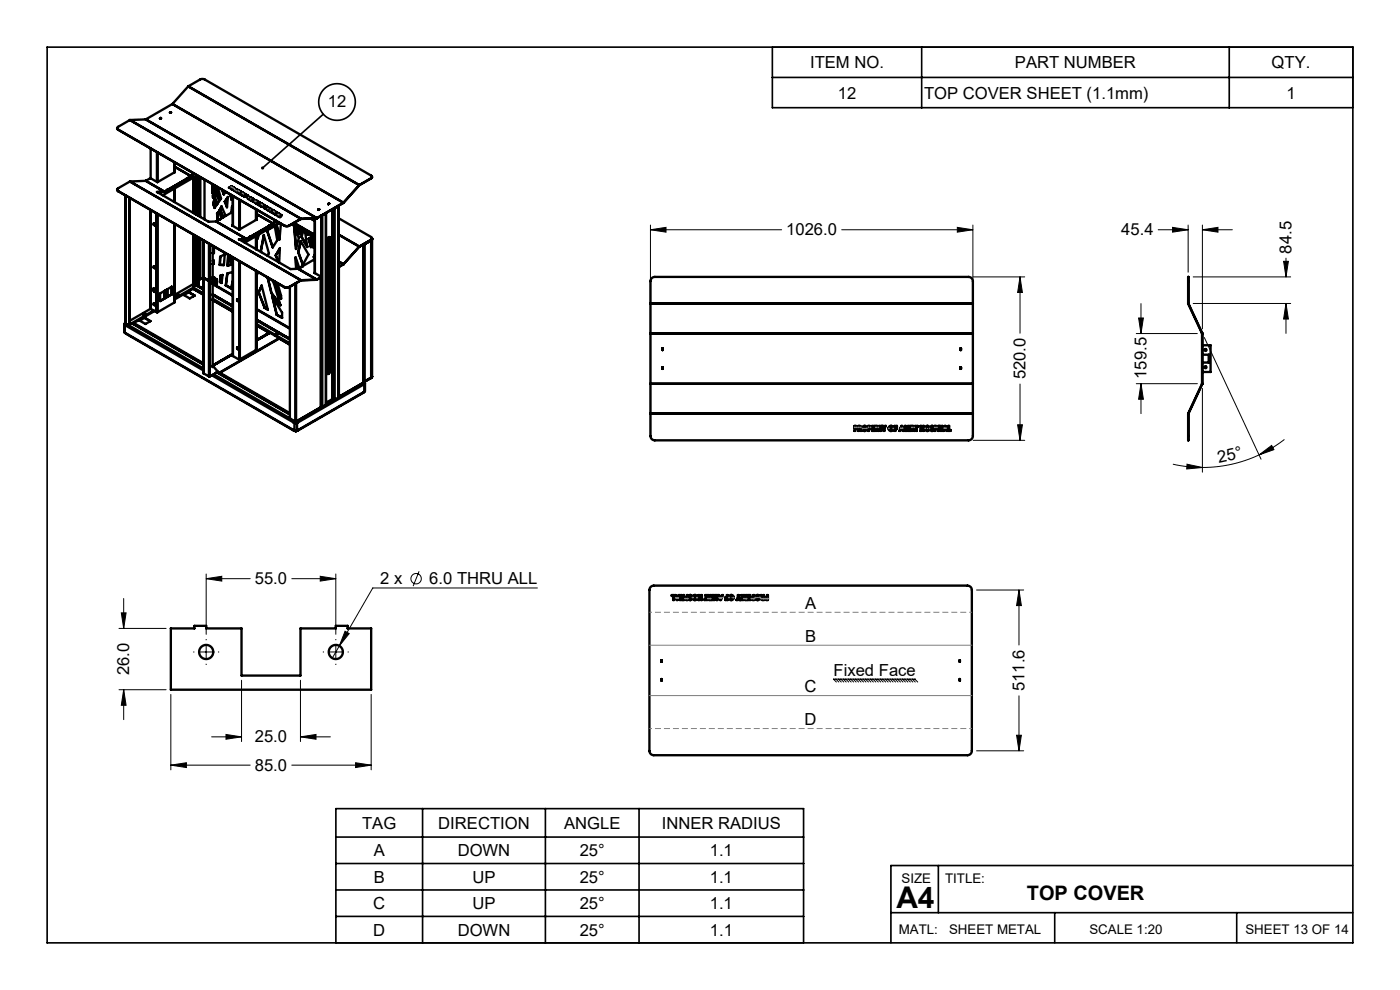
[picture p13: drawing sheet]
<svg xmlns="http://www.w3.org/2000/svg" width="297mm" height="210mm" viewBox="0 0 297 210" stroke-linecap="round" stroke-linejoin="round" font-family="sans-serif">
<defs><g id="words">
<text font-size="6.3" x="190.2" y="192.5">A4</text>
<text font-size="4.2" x="217.8" y="190.9">TOP COVER</text>
<g font-size="3.5">
<text x="171.9" y="14.5">ITEM NO.</text>
<text x="215.3" y="14.5">PART NUMBER</text>
<text x="269.8" y="14.5">QTY.</text>
<text x="69.5" y="22.8">12</text>
<text x="177.7" y="20.9">12</text>
<text x="196" y="20.9">TOP COVER SHEET (1.1mm)</text>
<text x="272.9" y="20.9">1</text>
<text x="166.8" y="49.9">1026.0</text>
<text x="237.9" y="49.9">45.4</text>
<text x="274" y="53.8" transform="rotate(-90 274 53.8)">84.5</text>
<text x="217.6" y="80.5" transform="rotate(-90 217.6 80.5)">520.0</text>
<text x="243.2" y="80.3" transform="rotate(-90 243.2 80.3)">159.5</text>
<text x="258.5" y="98.3" transform="rotate(-13 258.5 98.3)">25°</text>
<text x="54.1" y="123.9">55.0</text>
<text x="80.7" y="123.9">2 x</text>
<text x="91.1" y="123.9">6.0 THRU ALL</text>
<text x="170.8" y="129.1">A</text>
<text x="170.8" y="136.1">B</text>
<text x="27.4" y="143.2" transform="rotate(-90 27.4 143.2)">26.0</text>
<text x="176.8" y="143.4">Fixed Face</text>
<text x="170.7" y="146.8">C</text>
<text x="217.4" y="146.6" transform="rotate(-90 217.4 146.6)">511.6</text>
<text x="170.7" y="153.7">D</text>
<text x="54.1" y="157.5">25.0</text>
<text x="54.1" y="163.5">85.0</text>
<text x="76.8" y="175.9">TAG</text>
<text x="93" y="175.9">DIRECTION</text>
<text x="119.7" y="175.9">ANGLE</text>
<text x="140.4" y="175.9">INNER RADIUS</text>
<text x="79.3" y="181.7">A</text>
<text x="97.1" y="181.7">DOWN</text>
<text x="123" y="181.7">25°</text>
<text x="150.6" y="181.7">1.1</text>
<text x="79.3" y="187.3">B</text>
<text x="100.2" y="187.3">UP</text>
<text x="123" y="187.3">25°</text>
<text x="150.6" y="187.3">1.1</text>
<text x="79.2" y="192.9">C</text>
<text x="100.2" y="192.9">UP</text>
<text x="123" y="192.9">25°</text>
<text x="150.6" y="192.9">1.1</text>
<text x="79.2" y="198.5">D</text>
<text x="97.1" y="198.5">DOWN</text>
<text x="123" y="198.5">25°</text>
<text x="150.6" y="198.5">1.1</text>
</g>
<g font-size="2.8">
<text x="191.3" y="187.3">SIZE</text>
<text x="200.5" y="187.3">TITLE:</text>
<text x="190.7" y="198">MATL:</text>
<text x="201.3" y="198">SHEET METAL</text>
<text x="231.1" y="198">SCALE 1:20</text>
<text x="264.2" y="198">SHEET 13 OF 14</text>
</g>
</g></defs>
<path d="M0 0h297v210h-297z" fill="none" stroke="#fff" stroke-width=".21"/>
<g fill="none" stroke="#000" stroke-width=".5">
<path d="M39.9 18.3l2.6-1.5 .9 .1 35.3 20.3a.3 .3 0 0 1 .2 .3 .3 .3 0 0 1-.2 .3M39.9 18.3l36.3 20.9M39.9 18.3l-3.3 3.8M24.8 27.2l.3 .3M25.1 27.5h.1M25.1 27.5l35.2 20.3M25.1 27.5l35.2 20.4M27.5 38.5l-2.4 1.4a.3 .3 0 0 0-.3 .3 .3 .3 0 0 0 .3 .3M27.5 25.5l-2.4 1.4a.3 .3 0 0 0-.3 .3 .3 .3 0 0 0 .3 .3M27.5 38.5l36.3 20.9M27.5 25.5l36.3 20.9M27.6 38.5h-.1"/>
<path d="M27.6 25.5h-.1M27.6 38.5l36.3 20.9M27.6 25.5l36.3 20.9M30.9 38.4l-3.3 .1M30.9 25.3l36.3 21M30.9 25.3l-3.3 .2M30.9 38.4h.1M30.9 25.3h.1M30.9 38.4l4 2.2M32 31.5v6.3M33.3 32.3v6.3M33.4 32.4v6.2"/>
<path d="M33.9 25.1l.1 .1M33.9 25.1h.1M34 25.2h.1M34.1 25l.1 .1M34.1 25l-.2 .1M34.1 25h.1M34.2 25.1l-.2 .1M34.2 25.1h.1M36.1 23.9h.1M36.2 23.8h.1M36.3 23.8l-.2 .1M36.3 23.8h.1"/>
<path d="M36.6 22.1h.1M36.6 22.1l36.3 20.9M36.6 22.1l-5.7 3.2M37 34.4v2.2M37 36.5l-3.6 2.1-1.5-.8-1 .6M37 36.5h.1M37 35.3l3.5 2.1M37.1 34.5l-.1 .1M39.6 37.9h.1M39.7 37.9l-4.1 2.3M39.7 37.9h.1M39.7 37.9l-3.9 2.3"/>
<path d="M39.8 37.8h.1M39.8 37.8l-.2 .1M40.5 37.4l-.8 .5M40.5 37.4h.1M40.5 37.4l-.7 .4M40.6 37.4h-.1M41 37.7v7.5M41.1 37.6v7.6M41.1 36.8l-.6 .6M41.5 37.4v8.1M41.6 37.4v8.1M41.8 37.2l-7.3 4.2"/>
<path d="M42.1 37.3v8.5M42.1 37.4v8.4M42.5 37.6v8.4M43.4 38.1v8.4M45 39.3l.6 1.3-.3 .9-.3-.6zM45.1 39.4v1.4M45.7 39.4l.1 .5 .1-.3M45.7 39.5l.1 .3M46.1 39.7l-.2 .9M46.2 39.7l-.2 .8M46.2 39.7l.7 2.4-.2 .2-.8-1.7M48.9 39.6l.1 .1"/>
<path d="M48.9 39.6l-.3 .2M49 39.6h.1M49 39.7h.1M49 39.7h.2M49 39.7l.2 .1M49.1 39.6l.1 .1M49.1 39.5l.1 .1M49.1 39.5l-.5 .3M49.1 39.6l-.1 .1M49.1 39.5h.1M49.1 39.5l-.1 .1M49.2 39.7l.1 .1h-.7"/>
<path d="M49.2 39.8h.1M49.2 39.7v.1M49.2 39.7h.1M49.2 39.6l.2 .1h-.2M49.2 39.6l.2 .1M49.2 39.6h.1M49.4 39.9l-.4 .2 .4-.1-.1 .2 .1 .1 .1-.2h.2M49.4 39.9v.4M49.4 39.9l.1 .1M49.5 40h.1M49.6 39.9l.1 .1M49.6 39.8h-.2l.1 .1"/>
<path d="M49.6 39.8h.1M49.6 39.9l-.2 .3M49.6 39.8l.1 .1M49.6 39.8l-.1 .1M49.6 40h.1M49.7 40h.1M49.7 39.8l.1 .2M49.7 39.9l.1 .1M49.7 39.8v.1M76.2 39.3l-3.3 3.7M76.2 39.3h.1M76.2 39.2v.1"/>
<path d="M78.7 37.8l-2.5 1.5M78.9 37.5l-.2 .3M24.8 40.3l.3 .3M24.8 40.2v.1M25.1 40.5l35.2 20.4M25.1 40.5v.1M25.1 40.6l35.2 20.3M26.6 41.4v27.2M26.6 41.5v27.2M27.4 41.9v27.2l.1-27.1M31.9 44.5v21M32 44.6v20.9"/>
<path d="M32.6 47.4l.2 .1v.3l-.2-.1zM32.6 56.5l.2 .1v.3l-.2-.1zM32.7 47.7h-.1M32.7 47.4v.3M32.7 56.5l-.1 .3M32.7 47.7l.1 .1M33.2 45.2v16.3M33.2 45.3v16.2M33.3 45.3v20.9M33.4 45.4v20.8M34.9 40.7h.1M34.9 40.7l-1.5 .1"/>
<path d="M34.9 40.6h.1M34.9 40.6l-1.6 .1 10.9 6.3h1.6M34.9 40.6v.1M35.5 40.2h.1M35.6 40.2l-.7 .4M35.6 40.3h.1M35.6 40.3l-.7 .4M35.6 40.2v.1M35.7 40.1l-.2 .1M35.7 40.1l.1 .1M35.7 40.1h.1M35.8 40.2h.1"/>
<path d="M37 40v2.8M37 47.4v16.8M37 47.5v16.7M37 40v2.9M41 49.8v11.2M41.1 49.8v10.5M41.5 50.1v10.4l.1-10.4M42.1 50.4v10.2v-10.2M42.5 59.2l-.4 .2M42.5 50.6v8.6M43.1 59.1l-.6 .1M43.1 51l.1 28.2"/>
<path d="M43.4 59l.2 .1M43.4 59.1l.2 .1M43.4 59v.1M43.4 59.1h.1M43.4 59h.1M43.6 59.1h.1M43.6 59.1v.1M43.6 59.2h.1M43.9 59.3l.2 .2zM43.9 59.3h.1M44.3 51.7v28.2M44.5 51.8v28.1"/>
<path d="M45.1 40.8l-.1 .1M45.1 40.8l.2 .6M45.1 59.2h.2M45.1 58.8l.9 .5M45.1 52.1v25.8l.2-.1M45.1 55.3l.2-.1 .1 .7-.3 .1M45.1 59.7l.8 .4M45.1 59.6l.9 .5M45.2 41.5v.4zM45.2 41.6v.2M45.3 43.3h-.1M45.3 43.3l.3 .8"/>
<path d="M45.3 59.2l.3 .1M45.3 59.2h.1M45.3 59.2l.3 .2M45.3 58.9l.2 .1M45.4 52.3v1.4h-.3M45.5 42.3l.5 1.2-.5 .6-.3-.8zM45.5 42.3l-.2 1M45.6 42h-.1M45.6 42l.5 1.2M45.6 59.3l.2 .1M45.6 59.4h.2M45.6 59.3v.1"/>
<path d="M45.8 41l.7 1.7-.4 .6-.6-1.3zM45.8 41l-.2 1M45.8 47l6.5 3.7M45.9 59.3h.1M45.9 59.3l-.1 .1M46 40.5l-.1 .1M46 40.5l.8 1.8M46 59.3v.8M46 59.3h.1M46 45.3l.5-.5 .5 1.5M46 45.3l.2 1.5M46.1 45.2l-.1 .1"/>
<path d="M46.1 45.2l.1 1.6M46.5 44.8l-.4 .4M46.5 46.6h.1M46.6 56.2h.9M46.7 56.2h-.1M46.7 56.2h.8M46.7 59.8l.3 .2M46.7 54.5l1-.6-.2 2.3M46.7 54.5l-.1 1.7M46.7 46.5l-.9 .5M46.7 46.5h.1M46.7 54.4v1.8"/>
<path d="M46.8 58.5l.4-.2-.2 1.7-.3-.2zM46.8 46.5h.1M46.8 46.5l-.2 .1M47.1 40.3l.4 .9 .4-.5M47.2 40.3l.3 .9M47.7 42.8l.5 1.1M47.9 45.8l-.9-2-.4 .7 .7 1.6M48.2 58l-.3 2.5M48.4 41.8l-.3 2.2-.4-1.2zM48.4 54.2l.6 2-.7 .1zM48.4 54.3l-.1 2M48.7 54.2l.5 1.4 .2-.6"/>
<path d="M48.8 54.3l.4 1.2M48.9 41.5l.2 .9 .3-.3M48.9 41.5l.2 .8M48.9 41.3v.2M49.2 43.9l-.1 1.2M49.2 43.9h.1l.1 1-2.8 1.7M49.2 43.9v1.2M49.4 40.1l-.1 .1M49.4 54.6v20.9M49.4 41.6v6.3M49.4 57.7l-1.2 .3-.3 2.5M49.4 59.6l-.4 1.6"/>
<path d="M49.4 47.8l-.1 .1 1.5 .8M49.5 40l-.1-.1-.4 .2M49.6 40l.1 .1M49.7 40.2v.1M49.7 40.2h-.1a.39 .39 0 0 0 .3 .4 .39 .39 0 0 0 .4-.1l-.1-.1M49.7 40.2h.5v.2M49.7 40.2l-.1 .2M49.7 40.2h.1M49.7 40.2h.6M49.7 40.3v.1M49.7 40.3l.1 .1M49.7 40.4l.1 .1"/>
<path d="M49.7 40.4h.1M49.8 40.2h.5M49.8 40.4h.4M49.8 40.5h.4M49.8 40.4v.1M50.2 40.4v.1M50.2 40.5h.1M50.3 40.3l-.1 .1M50.3 40.2l.1 .1-.2 .1M50.3 40.2l.1 .1M50.3 40.2h.1M50.5 40.5l-.4 .2h.7l-.1-.1"/>
<path d="M50.5 40.5l-.4 .2M50.5 40.5l.1 .1M50.5 40.5h.1M50.6 40.6h.1M50.6 40.6l.1 .1M50.7 40.5l.1 .1M50.7 40.4l.2 .2M50.7 40.4l-.1 .1M50.7 40.4l-.2 .1h.1M50.7 40.4l.1 .1M50.7 40.5l-.1 .1M50.7 40.4h.1"/>
<path d="M50.7 40.7h.1M50.7 40.6v.1M50.7 41l.2 .1M50.8 40.9v.2M50.8 42.4v6.3M50.8 55.4v20.9M50.8 40.5l.1 .1h-.1M50.8 40.5v.1M50.8 40.9h.1M50.8 41v.1M50.9 40.6h.1M50.9 40.8v.1"/>
<path d="M50.9 41.1h.1M50.9 42.4v6.2M50.9 55.5v20.7M51 40.8l.2 .2M51 40.8l.2 .1M51.1 40.6l-.6 .4 .3 .1h.1l-.2-.1 .5-.1M51.1 40.6l.3 .2M51.1 40.7l.3 .1M51.1 40.6v.1M51.1 40.7l-.5 .3M51.3 41.1l-.4 .1M51.3 41.1v.1"/>
<path d="M51.4 41h.1M51.4 41.1h.1M51.4 40.8h-.4M51.4 41l-.4 .2M51.4 41.1h.2M51.4 41.1l.2 .1M51.5 41l.1 .1M51.5 40.9h.1M51.5 41l-.1 .1M51.5 40.9l-.6 .3M51.5 40.9l.1 .1M51.5 40.9l-.1 .1"/>
<path d="M51.6 41.1l.1 .1h-.3l-.1 .2h-.1l.1-.3M51.6 41.2h.1M51.6 41.1v.1M51.6 41.1h.1M51.6 40.9l.2 .2h-.2M51.6 41l.2 .1M51.6 40.9v.1M51.9 41.2l-.5 .3 .8-.2M51.9 41.1l.5 .3-.1 .2 .3-.1M51.9 41.1v.1M51.9 41.2l.3 .1M51.9 41.2l-.4 .3"/>
<path d="M51.9 41.2h-.1M52.1 41.6h.1M52.1 41.6l-.2 .1M52.2 41.3l-.1 .3M52.2 41.3l.1 .1M52.3 50.7h.1M52.3 50.7l-1.5 .1M52.3 50.7l-1.6 .1 10.9 6.3 1.6-.1M52.6 41.5h.1l-.9 .2 .3-.1M52.6 41.5v.1M52.7 41.9v.2M52.7 41.9h-.1a.37 .37 0 0 0 .2 .4 .37 .37 0 0 0 .4-.1h-.1"/>
<path d="M52.7 41.9l-.1 .2M52.7 41.9v.1M52.7 41.9h.1M52.7 42v.1M52.7 42.1l.1 .1M52.7 42.1h.1M52.8 41.9h.5M52.8 42.2h.3M52.8 42.2h.1M52.9 50.3h.1M53 50.3h.1M53 50.3l-.7 .4"/>
<path d="M53.1 50.2l-.8 .5M53.1 50.2h.1M53.1 42.2h.1M53.2 50.2h.1M53.2 42v.2M53.3 41.9h-.6h.5v.2M53.3 41.9l.1 .2h-.2M53.3 41.9l.1 .2M53.3 41.9h.1M53.5 42.3l.2 .1M53.6 42.1l.3 .2h-.4M53.6 42.1l-.5 .3h.6l-.2-.1"/>
<path d="M53.6 42.2l.3 .1M53.6 42.1v.1M53.6 42.2l-.5 .3M54 42.6l-.4 .1 .5 .2M54 42.6v.1M54 42.6l-.3 .2M54 42.7l.2 .1M54 42.8l.2 .1M54 42.7v.1M54.1 42.9v.1M54.2 42.8v.1M54.3 42.7l.1 .1"/>
<path d="M54.3 42.9h.1M54.3 44.4v2.3M54.3 57.4v16.9M54.3 42.8l-.1 .1M54.3 42.6v.2M54.3 50.1v2.8M54.4 44.5v2.1M54.4 57.5v16.7M54.4 42.5l.1 .1-.3 .5-.1-.2M54.4 42.5l-.3 .1 .2 .1-.1 .1M54.4 42.5v.2M54.4 46.5l-3.6 2.2"/>
<path d="M54.4 43v.2M54.4 50v2.9M54.4 43.1l.2 .1M54.5 42.6l-.4 .1M54.5 57.6l-.1 .8 .4-.7M54.8 43.3l.2 .1M54.8 43.3h.1M54.8 42.8l-.5 .4M54.8 42.8l-.6 .3 .4 .1-.2-.1M54.8 42.8h.1l-.5 .3M54.8 42.8h.1M54.9 49.7l-.2 .9-.2-.6 .2 .5"/>
<path d="M55 43.2l.2 .1M55 43.2l.2 .1h-.4M55.2 43l-.6 .3 .4 .1-.2-.1M55.2 43l.3 .2h-.5M55.2 43l.2 .2M55.2 43h.1M55.2 43l-.6 .3M55.3 53.3l.7-3.4 1 3.8-.3 .5M55.3 53.3l.1 .2M55.4 53.2l-.1 .1M55.4 53.2v.3M55.4 43.3l-.4 .2h.4"/>
<path d="M55.4 43.3l.1 .2M55.4 43.4h.1M55.4 43.3v.1M55.4 43.4l-.4 .2M55.4 43.5h.1M55.5 43.4l.1 .1M55.5 43.5h.1M55.5 43.4v.1M55.6 43.3l.1 .1M55.6 43.2l-.2 .1 .1 .1M55.6 43.2l.1 .1M55.6 43.3l-.1 .1"/>
<path d="M55.6 43.3h.1M55.6 43.3h-.2M55.6 43.2v.1M55.6 43.5h.1h-.2l-.1 .3-.1-.1 .1-.2M55.6 43.5h.1M55.7 43.4h.1M55.7 43.3l.1 .1h-.1M55.7 43.3l.1 .1M55.7 43.3h.1M56 43.4l.3 .2-.8 .2 .5-.2M56 43.4v.2M56 43.5l.2 .1"/>
<path d="M56 43.4v.1M56 43.6l-.5 .2M56 43.5h-.1M56 49.9l-.6 3.3M56.4 44l.2 .1M56.5 44.1l-.2 .2M56.5 43.8h.1l-.2 .2M56.5 43.8l-.5 .3h.5M56.5 43.8l.1 .1M56.5 43.8h.1M56.6 48.9l1.7-.9 .5 2.9-1 1.6zM56.6 44.1h.1"/>
<path d="M56.7 48.9l1.2 3.5M56.8 58.9l.8 3.3M56.8 44.2l-.1 .1a.37 .37 0 0 0 .2 .4 .37 .37 0 0 0 .4-.1l-.1-.1M56.8 44.2v.2M56.8 44.3l-.2 .1M56.8 44.2v.1M56.8 44.3h.1M56.8 44.4v.1M56.8 44.4l.1 .1M56.8 44.5l.1 .1M56.8 44h.1l-.6 .3 .2-.2M56.8 44l-.2 .1"/>
<path d="M56.8 44h.1M56.8 44.2l.6 .1M56.9 44.5h.3M56.9 44.6h.3M56.9 44.5v.1M57 47.9h.1M57.1 47.9l-4.1 2.4M57.1 48h.1M57.1 47.9v.1M57.2 47.8l-.2 .1M57.2 47.8v.1M57.2 47.8h.1"/>
<path d="M57.2 44.5v.1M57.2 44.6h.1M57.2 44.7l.2 .1M57.2 44.7l.2 .2 .3-.1M57.2 44.8h.1M57.2 44.8h.2M57.2 44.7v.1M57.2 47.9h.1M57.3 44.4v.1M57.4 44.2h-.6l.4 .1 .1 .2M57.4 44.2l.1 .2-.2 .1M57.4 44.3l.1 .1"/>
<path d="M57.4 44.2v.1M57.4 44.8v.1M57.4 44.8h.1M57.4 44.9h.1M57.5 44.8v.1M57.5 44.7v.1M57.6 44.5l-.1 .2M57.6 44.5h.3M57.6 44.6l-.1 .1M57.6 44.6h.3M57.6 44.5v.1M57.7 44.6v.1"/>
<path d="M57.7 44.6l.1 .1M57.7 44.7v.1M57.7 44.7h.1M57.8 59.4l.4 .9 1.3 4.5-1.9-2.6M57.8 44.7h.1M57.8 44.6v.1M57.9 44.5v.2M57.9 44.6v.1M57.9 44.5v.1M57.9 47.4l-.8 .5M57.9 47.4v.1M57.9 47.5h.1"/>
<path d="M57.9 47.4h.1M57.9 47.4l.6-.6-.6 .7M57.9 47.4l-3.5-2 3.5 2M58 47.4l-.1 .1M58 44.8h.1l-.5 .2M58 45.3l.7-.3zM58 44.9h.1M58.1 44.9h.1M58.1 59.6l.1 .3 .1-.1M58.1 44.7l-.5 .3h.7l-.1-.1M58.1 44.7l.1 .1M58.1 44.7l-.1 .1"/>
<path d="M58.1 44.7h.1M58.2 44.9h-.1M58.2 59.7l.1 .1M58.2 44.9h-.2M58.2 44.9h.1M58.2 44.8l.2 .1h-.2M58.2 44.8l.2 .1M58.2 44.8h.1M58.5 54.2l.9-1.5-.2 3M58.5 54.2l.6 1.4M58.6 45h.1M58.6 44.9v.1"/>
<path d="M58.6 45l-.6 .3M58.7 47.6l.6 3M58.7 45l.3 .2-.7 .2 .4-.2M58.7 45v.2M58.7 45.1l.3 .1M58.7 45v.1M58.7 45.2h.1M58.7 45.1h.1M59 45.5l-.5 .1M59 45.7v.1M59.1 45.5h-.2v.1l.2 .1M59.1 45.6v.1"/>
<path d="M59.1 45.6h.1M59.1 45.6l.1 .1M59.2 47.4l-.5 .3 .6 3.1 .3-3.3M59.2 47.4v-.1l-7.3 4.2M59.2 45.5h-.3l.2 .1M59.2 45.5h-.1M59.2 45.5h.1M59.2 47.4h.1M59.3 45.4l-.8 .2 .5 .1M59.3 45.4h.1l-.4 .5v-.2M59.3 45.4l-.3 .1M59.3 45.4h.1"/>
<path d="M59.3 45.4l.1 .1M59.3 45.9l.1 .1M59.4 45.8l-.2 .2 .1-.1M59.5 45.8l-.2 .1M59.6 45.7h.1M59.7 45.6l-.6 .3 .4 .1-.2-.1M59.7 45.6l.1 .1M59.7 45.6h.1M59.7 45.6l-.5 .3M59.7 45.6v.1M59.8 45.7l-.5 .2M60.3 47.8l.5 .2 .5-.2"/>
<path d="M60.3 47.9l.5 .1 .5-.1M60.3 47.8v.1M61.3 47.8v.1M61.9 47.6l4.9 2.8M62.4 47.3l4.4 2.6M62.4 47.9l.4 4.9 .6-2.4-.5-.9-.2-1.4M62.4 47.9l.4 4.8M62.8 54.7l.1 2.3M63.2 48.4l.1 .7M63.2 57l4 2.3M63.3 53.5h.1M63.3 53.5l1 2.6"/>
<path d="M63.3 49.1h.1M63.3 49.1l.3 .5M63.5 56.9l-.8-2.3 .1 2.4M63.8 48.7l-.2 1-.3-.6M63.8 51.1l1.7 2.9-1.3 2.2-.9-2.7zM63.8 51.2l-.5 2.3M63.8 59.5l-2.5 1.4M63.8 59.4l-2.5 1.5M63.8 46.4v.1M63.8 59.4v.1M63.8 46.4l-2.5 1.4M63.8 46.5l-2.5 1.4"/>
<path d="M63.8 59.5h.1M63.9 59.4h-.1M63.9 46.4h-.1M63.9 59.4l-.1 .1M64 56.6l-.8 .4M64 50.3h.1M64 50.3l1.2 2M64.1 56.5h.1M64.1 56.5l-.1 .1M64.2 56.5h.1M64.2 56.5l-.2 .1M64.2 49.2l-.2 1.1"/>
<path d="M64.3 49l-.1 .2M64.7 49.2l.5 3.2-1.2-2.1M65.2 49.5l.1 .3 .1-.2M65.3 49.6v.1M65.5 50.6h.1l.4 1.8zM65.5 50.6l.5 1.7M65.9 46.4l.9 .5M66 46.4l.8 .4M66.2 50.1l.6 .8M66.3 50.2l.5 .6M66.6 54.5l.1 .5M66.8 46.3v11.6"/>
<path d="M66.8 57.8l1.4 .9-1 .6M66.8 51.5l-.9-1.2 .6 2.2 .3-.5M66.8 54l-.2 .5M66.8 54.1l-.2 .4M66.8 55l-2.7 1.5M66.8 57.9h-.1M67.2 59.4h.1M67.2 46.3h.1M67.2 59.4l-3.4 .1M67.2 46.3l-3.4 .1M67.2 59.3h.1M67.2 59.3v.1"/>
<path d="M67.2 59.3l-3.3 .1M67.2 46.3l-3.3 .1M67.7 44.4l-.2 .1 .2-.1M67.7 44.4h.1M68.1 58.8v27.6v-27.6M68.1 45.8v12.9M68.1 58.8v27.5M68.2 58.8l-1 .5M68.2 45.7v40.6M68.3 45.7h.1M68.4 45.7h-.1M68.4 45.7v40.6"/>
<path d="M69.1 45.2h.1M69.1 45.2v40.7M69.1 45.2l-.7 .5M69.6 43.3h.1M69.8 43.2h.1M69.8 43.2l-.2 .1M69.8 43.2l-.1 .1M69.9 50.3v.1M69.9 50.4v-.1h-.2l-.3 .5 .1 28.5h.3l.2-.5M69.9 50.4l.1 28.4M70.5 44.4v40.3M70.6 44.4v40.3"/>
<path d="M70.8 44.2v40.6M71 44.1v.1M71 44.2h-.1M71 44.2v40.6M71.7 43.7h.1M71.8 43.7v40.6M71.8 43.7l-.8 .5M71.8 46.3l6.9 4a.3 .3 0 0 1 .2 .3 .3 .3 0 0 1-.2 .2M71.8 43.6v40.6l5.4-3.1 .1 .1M71.8 56.6l.1 .1M71.8 55.5l1 .5M71.8 49.8l4.4 2.5"/>
<path d="M71.8 55.4l1.1 .6M71.8 49.7l4.4 2.6M71.9 56.6l-.1 27.6M72.8 56h.1M72.8 43h.1M72.8 56l-.9 .7M72.8 43l-5.6 3.3M72.9 56h-.1M72.9 56v.1M72.9 43h.1M76.2 52.3l-3.3 3.7M76.2 52.3h.1"/>
<path d="M76.2 52.3l-3.3 3.8M77.2 51.8h.1M77.2 51.8h.2M77.2 51.8v29.4M77.3 51.7h.1v29.3M77.3 51.8h.1M77.4 51.8h-.2M78.7 51h.1M78.7 50.9l.2-.3-.2 .3v29.3M78.7 50.9l-2.5 1.4M78.7 50.8l-2.5 1.5M78.7 50.8v.1"/>
<path d="M78.7 51l.2-.3-.1 .2-1.5 .9M78.7 51l-1.3 .8M78.9 50.6v29.3l-.2 .3M252.1 59.7v-1v1M252.1 59.7v4.7M252.1 59.7h.1M26.3 68.8l.2 1.8M26.5 68.6l-.2 .2 .2 .1M26.5 70.6l36.2 20.8M26.5 68.9v1.7M26.5 68.9l16.6 9.7M26.5 68.6l.1 .1"/>
<path d="M26.6 68.7v.2M26.6 68.9l.1 .1M26.6 68.9h-.1M26.6 68.5l-.1 .1M26.6 68.5h.1M26.6 68.7h.1M26.6 68.6v.1M26.6 68.6l16.5 9.5M26.6 70.7l35.7 20.6M26.6 68.7l.2 .1M26.6 70.7h.1M26.8 68.7l-.1 .4"/>
<path d="M27.5 68.6h.5M28 68.6l15.1 8.7M28 68.6l.3 .1M28.3 68.7h.1M28.4 68.5l-.1 .2M28.4 68.5l14.7 8.5M30.4 66.7h.4M30.4 66.5a.22 .22 0 0 1 .4 0 .22 .22 0 0 1 0 .3 .22 .22 0 0 1-.4-.1zM30.5 67.3l1.4 .8-1 .6-1.5-.8-1 .6M30.5 67.3l1.4 .8M30.6 67.4l-1 .6M31.9 65.5h.1"/>
<path d="M31.9 65.5l-4.4 2.6M32 65.5l1.2 .7M32.5 61.2v.3l.3 .3M32.6 65.9l-4.6 2.7M32.6 64.3l.2 .1v.4l-.2-.1zM32.7 64.3v.3M32.7 64.6l-.1 .1M32.7 64.6l.1 .1M32.7 61.4l.2 .2zM32.7 61.8l.5 .3M32.8 61.8h-.1M32.8 61.8l.4 .3"/>
<path d="M32.8 61.4l.1 .2M32.8 66l-2.3 1.3M32.8 61.5v.1M33.2 61.5l-.7-.3v.3l.2 .3M33.2 62.1v4.1M33.2 62.1h.1M33.2 66.2h.1M33.3 66.2h.1M34 62.2l2.4-1.4v1.6l-2.4 1.5zM34.9 61.7v1.6M35.4 61.4v1.6M35.5 61.3v1.6"/>
<path d="M36.4 60.8v1.6M37 64.2l-3.6 2M37.4 62.6h.5M37.5 62.5v-.1a.22 .22 0 0 1 .4 0 .22 .22 0 0 1-.1 .3 .22 .22 0 0 1-.3-.1zM39.9 61.9l1.4 .8-1.1 .6-1.4-.8-1.8 1M39.9 61.9h.1M40 62l-1 .6M41 61.3l-1.1 .6M41 61.3l2.1 1.2M41 61v.3M41 60.4h.1M41 60.3h.1"/>
<path d="M41 61l-4 2.3M41 61.3h.1M41 62.6v.3M41.1 62.6v.2M41.1 61v.3M41.1 60.3v.7M41.1 61l2 1.2M41.1 60.3l-4.1 2.3M41.1 60.3l2 1.1M41.6 60.4l1.5 .9M41.6 60.3l1.5 1M43.1 79.1l.1 .1"/>
<path d="M43.2 79.2l1.1 .7M44.3 79.9h.2M44.9 79.6l17.4 10M45.1 60h.2M45.1 60.1h.2M45.1 62.5l4.3 2.4M45.1 62.4l4.3 2.5M45.1 60.3l4.3 2.4M45.1 62.6l4.3 2.4M45.1 60.2l4.3 2.4M45.1 63.4l4.3 2.4M45.2 77.8h.1"/>
<path d="M45.2 77.8h-.1M45.3 77.8h.1M45.3 79.4l17.5 10M45.3 77.8l.8 .9v.2l-.3 .2M45.3 60l.3 .2M45.3 60v.1M45.3 60.1l.3 .1M45.6 60.2h.2M45.6 60.2h.1M45.6 79.2h.1M45.6 79.2l-1.1 .7M45.8 79.1h.1"/>
<path d="M45.8 79.1l-.2 .1M45.8 60.2h.1M45.9 60.1l-.1 .1M45.9 60.1v.1M45.9 60.2h-.1M46 60.1h-.1M46 79l15.5 8.9M46 60.1l-.1 .1M46 60.1h.1M46.1 78.9l15.4 9M46.5 79.1l.1 .1M46.5 79.1v.1"/>
<path d="M46.5 79.1h.1M46.5 79.1l-.4-.3 .4 .3M46.5 79.2h.1M46.7 79.1l-.1 .1M46.7 79.1l14.8 8.5M47.9 60.5l1.1 .7M47.9 60.5l1.1 .6M47.9 60.5h.1M49.4 66.1l-4.3-2.5 4.3 2.5M49.4 75.1l-4.3 2.5M49.4 75.5l1.4 .8M50.3 63.5l.2 .1v.3l-.2-.1z"/>
<path d="M50.3 73.7l.2 .1v.3l-.2-.1zM50.3 63.8h.1M50.3 63.5v.3M50.3 73.7v.3M50.3 63.8h.2M50.8 76.3h.1M50.9 76.2h-.1M54.3 74.3l-3.4 1.9M54.3 74.2v.1M54.3 74.2h.1M54.4 69l2.7 1.6M54.4 67.8l7.1 4.1"/>
<path d="M54.4 65.6l7.1 4.1M54.4 67.9l7.1 4.1M54.4 74.2h.1M54.4 65.6l7.1 4M54.4 68.7l7.1 4.1M54.9 62l.6-1.4 1.3 5.1-.7-.4M54.9 62l1.2 3.3M55.6 71.5h.1M56.8 70.8h.1M57.1 70.6h.1M57.1 70.6l-2.7 1.6M57.2 70.6h.1"/>
<path d="M57.3 70.6l-2.9 1.6M57.3 70.6l1.9 1.1M57.7 62.8l2.1 3.5v1.1l-1.1-.6zM57.8 63l.9 3.8M58.7 60.7l.2-.6 .7 2.6v.7l-1-2.7M58.7 60.7h-.1M58.7 60.7l.9 2.5M58.7 66.8h.1M58.8 60.1l-.2 .6M59.1 70.6l-.8 .6M59.1 70.7l-.8 .5M59.2 71.7l.1 .1"/>
<path d="M59.2 71.8l2.3 1.3M59.2 71.8l-12.5 7.3M59.2 71.7l-12.7 7.4M59.3 70.6h-.2M59.3 70.6l-.2 .1M59.3 71.8h-.1M59.3 71.8l2.2 1.3M60.3 60.9l.5 .1 .5-.1M60.3 60.9h.1M61.3 60.9h.1M61.5 60.8v27.9M62.7 60.2v29.3"/>
<path d="M62.8 60.1v29.3M70 78.8l-.2 .4-.3 .1M138 64.4h.1M138 64.4v-4.7a.93 .93 0 0 1 .9-1h66.6a.93 .93 0 0 1 .9 1v4.7M138 70.8h.1M138 64.4v23.3M138 64.4h68.4M138 70.7h68.4M140.5 77.9l.1 .3zM140.5 73.9l.1 .3zM140.5 73.9v.3M140.5 77.9v.3"/>
<path d="M203.8 77.9l.1 .3zM203.8 73.9l.1 .3zM206.4 64.4h.1M206.4 70.8h.1M206.4 64.4v23.3M252.1 64.4h.1M252.1 64.4l2.9 6.3M252.1 64.4l3 6.3M255 70.8h.1M255 70.8v10.6M255.1 70.7v.1M255.1 70.7h-.1"/>
<path d="M255.1 70.8v10.6M255.1 73.2h1.7v5.7h-1.7M255.1 75.2h1.3v1.7h-1.3M62.3 91.2l.1 .1M62.3 89.6l.2 .1M62.3 89.5v.1M62.3 89.5l.3 .2M62.4 89.4l-.1 .2M62.4 89.4l-.1 .1M62.4 91.3h.1M62.4 89.4l.3 .1M62.5 89.7h.5"/>
<path d="M62.5 89.7v1.6h.5M62.6 89.7h.3M62.6 89.7h-.1M62.7 89.5h.1M62.7 91.4v.1M62.7 91.4h.1M62.8 89.4v.3M62.8 91.4v.1M62.8 89.4v.1M62.8 91.4h.1M62.9 89.7h.1M63 89.4l.1 .2"/>
<path d="M63 89.4v-.1l.1 .3M63 91.4h.1M63 89.4l-.2 .1M63 91.4h-.2M63 89.7v1.6M63.1 89.6l-.2 .1M63.1 91.3l-.1 .1M68.2 86.3h.1M68.2 86.3h.2M68.2 86.3l-5.4 3.1M69.1 85.9l-.7 .4M69.2 85.8l-.1 .1"/>
<path d="M70.5 84.7h.1M70.5 84.7l-1.3 .7M70.6 84.7l.2 .1M70.8 84.8h.2M70.8 84.8l-1.6 .9M71.8 84.3l-.8 .5M71.8 84.3h.1M77 81.2l.2 .3M77.1 81.2v.1M77.1 81.3h.1M77.2 81.2l-.1 .1M77.2 81.2h.1"/>
<path d="M77.2 83.2l-14.1 8.2M77.2 80.9h.1M77.2 81h.1M77.2 81.5l-14.2 8.2M77.2 80.9l1.5-.8 .2-.3-.2 .3-1.5 .8M77.2 81h.2M77.2 81.2v.2M77.2 81.4l.1 .1M77.2 81.4h.1M77.3 81.2l.1 .1-.1 .2M77.3 81.2h-.1M77.3 83.1l-14.3 8.2"/>
<path d="M77.3 81.5h-.1M77.3 81.5v1.6M77.4 81.3l-.1 1.8M78.7 80.2l-1.3 .8M138 87.8v4.7a.93 .93 0 0 0 .9 .9h66.6a.93 .93 0 0 0 .9-.9v-4.7M138 87.7v.1M138 81.4h.1M138 87.8h68.4M138 87.7h68.4M138 81.4h68.4M181.2 90.7h.7l-.2 .2h-.3v.5h-.2zM181.2 90.3l.5 .1 .2 .2h-.7z"/>
<path d="M182.1 90.7h.6l-.2 .2 .3 .5h-.2l-.3-.5v.5h-.2zM182.1 90.3l.5 .1 .1 .2h-.6zM182.9 90.9h.2a.36 .36 0 0 0 .4 .3 .36 .36 0 0 0 .3-.3h.2a.55 .55 0 0 1-.5 .5 .55 .55 0 0 1-.6-.5zM183.1 90.4h.6l.3 .4h-.2a.36 .36 0 0 0-.4-.3 .36 .36 0 0 0-.3 .4h-.2zM184.2 90.3l.4 .1 .2 .2h-.6zM184.2 90.7h.6l-.2 .2h-.2v.5h-.2zM185 90.3h.6v.2h-.4v.2h.4v.2h-.4v.3h.4v.2h-.6zM185.8 90.3l.5 .1 .1 .2h-.6zM185.8 90.7h.6l-.2 .2 .3 .5h-.3l-.2-.5-.1 .5h-.1zM186.5 90.3h.6v.2h-.2v.9h-.2v-.9h-.2zM187.1 90.3h.2l.2 .4 .2-.4h.2l-.3 .6v.5h-.2v-.5zM188.5 90.9h.2a.36 .36 0 0 0 .3 .3 .36 .36 0 0 0 .4-.3h.2a.55 .55 0 0 1-.6 .5 .55 .55 0 0 1-.5-.5z"/>
<path d="M188.6 90.5a.55 .55 0 0 1 .6-.2 .55 .55 0 0 1 .4 .5h-.2a.36 .36 0 0 0-.4-.3 .36 .36 0 0 0-.3 .3h-.2zM189.8 90.3h.5v.2h-.3v.2h.3v.2h-.3v.5h-.2zM191 90.9h.2l-.1 .1 .5-.1 .2 .5h-.2l-.1-.2h-.4l-.1 .2h-.2zM191.2 90.3h.2l.2 .5-.3-.2-.3 .2zM192 90.3h.2v.9h.3v.2h-.5zM192.6 90.3h.6v.2h-.4v.2h.4v.2h-.4v.3h.4v.2h-.6zM193.4 90.7h.6l-.2 .2 .3 .5h-.2l-.3-.5v.5h-.2zM193.4 90.3l.5 .1 .1 .2h-.6zM194.1 90.3h.6v.2h-.2v.9h-.2v-.9h-.2zM195.3 90.3h.1v.5h.4v-.5h.2v1.1h-.2v-.5h-.4v.5h-.1zM196.2 90.9h.2a.36 .36 0 0 0 .3 .3 .36 .36 0 0 0 .4-.3h.2a.55 .55 0 0 1-.6 .5 .55 .55 0 0 1-.5-.5zM196.3 90.5a.55 .55 0 0 1 .6-.2 .55 .55 0 0 1 .4 .5h-.2a.36 .36 0 0 0-.4-.3 .36 .36 0 0 0-.3 .3h-.2z"/>
<path d="M197.6 90.4l.4 .1-.1 .1-.2-.1v.2a.36 .36 0 0 1 .3 .6 .36 .36 0 0 1-.6-.1l.2-.1 .2 .1v-.1a.5 .5 0 0 1-.2-.7zM198.2 90.3l.5 .1 .2 .2h-.7zM198.2 90.7h.7l-.2 .2h-.3v.5h-.2zM199 90.3h.2v1.1h-.2zM199.4 90.3h.5v.2h-.2v.9h-.1v-.9h-.2zM200.2 90.8h.2l-.1 .2 .5-.2 .2 .6h-.2l-.1-.2h-.4l-.1 .2h-.2zM200.4 90.3h.2l.2 .5-.3-.2-.3 .2zM201.2 90.3h.2v.9h.3v.2h-.5zM206.4 87.7v.1M206.4 81.4h.1M252.1 92.5v.9v-.9M252.1 87.8h.1"/>
<path d="M252.1 92.5h.1M252.1 87.8v4.7M252.1 87.7v.1M252.1 87.7h.1M255 81.4l.1 .1M255 81.4l-2.9 6.3M255 81.4h.1M255.1 81.5l-3 6.2M255.1 81.4v.1M36.2 133.3h5v-.5h2.5v.5h7.5v10h12.5v-10h7.5v-.5h2.5v.5h5v13h-42.5zM138 124.6l.7-.4h66.5a.93 .93 0 0 1 1 1v34.1a.93 .93 0 0 1-1 .9h-66.5a.93 .93 0 0 1-.9-.9v-34.1zM142.5 126.2h.5v1.1h-.2v-.9h-.3z"/>
<path d="M143.1 126.2h.3v.2h.5l.1-.2h.2l-.2 .6h-.2v-.2l-.4 .2zM143.4 126.8l.3 .2 .2-.2-.1 .5h-.2zM144.4 126.2h.2v.9h.2v.2h-.6v-.2h.2zM144.9 126.2h.2v1.1h-.2zM145.3 127h.6v.3h-.4zM145.7 126.2h.2v.7h-.6l.1-.2h.3zM146.2 126.3l.3-.1 .3 .2-.2 .1-.2-.1-.1 .1a.37 .37 0 0 1 .4 .4 .37 .37 0 0 1-.4 .4l-.2-.2 .2-.1 .2 .1-.1-.2a.43 .43 0 0 1-.2-.6zM146.9 126.8h.2a.36 .36 0 0 0 .3 .3 .36 .36 0 0 0 .4-.3h.2a.55 .55 0 0 1-.6 .5 .55 .55 0 0 1-.5-.5zM147.1 126.3h.6l.3 .4h-.2a.36 .36 0 0 0-.4-.3 .36 .36 0 0 0-.3 .3h-.2zM148.2 126.2h.2v.5h.3v-.5h.2v1.1h-.2v-.4h-.3v.4h-.2zM149.7 126.2h.1v.9h.2v.2h-.5v-.2h.2zM150.1 126.2h.2l.2 .5 .1-.5h.2v.7h-.7l.2-.2z"/>
<path d="M150.1 127h.7v.3l-.5-.1zM151 126.2h.5v1.1h-.5v-.2h.4v-.2h-.4v-.2h.4v-.3h-.4zM151.7 126.2h.5v1.1h-.2v-.9h-.3zM152.3 126.2h.3v.2h.5l.1-.2h.2l-.2 .6h-.2v-.2l-.4 .2zM152.6 126.8l.3 .2 .2-.2-.1 .5h-.2zM154.2 126.2h.2v1.1h-.5v-.2h.3v-.2h-.3v-.2h.3zM154.6 126.8h.2a.36 .36 0 0 0 .3 .3 .36 .36 0 0 0 .4-.3h.2a.55 .55 0 0 1-.6 .5 .55 .55 0 0 1-.5-.5zM154.8 126.3h.6l.3 .4h-.2a.36 .36 0 0 0-.4-.3 .36 .36 0 0 0-.3 .3h-.2zM156.5 126.2h.2v.5l.3 .6h-.2l-.2-.4-.2 .4h-.2l.3-.6zM157.3 126.2h.2v.9h.2v.2h-.6v-.2h.2zM157.7 126.2h.2l.3 .5v-.5h.2v.7h-.6l.2-.2zM157.8 127h.6v.3l-.5-.1z"/>
<path d="M158.6 126.2h.6v1.1h-.6v-.2h.4v-.2h-.4v-.2h.4v-.3h-.4zM159.4 127h.6v.3h-.4zM159.8 126.2h.2v.7h-.6l.1-.2h.3zM160.2 126.8h.2a.36 .36 0 0 0 .4 .3 .36 .36 0 0 0 .3-.3h.2a.55 .55 0 0 1-.5 .5 .55 .55 0 0 1-.6-.5zM160.4 126.3h.6l.3 .4h-.2a.36 .36 0 0 0-.4-.3 .36 .36 0 0 0-.3 .3h-.2zM161.4 126.2h.2l.2 .5 .1-.5h.2v.7h-.7l.2-.2zM161.4 127h.7v.3l-.5-.1zM162.3 127h.6v.3h-.4zM162.7 126.2h.2v.7h-.6l.1-.2h.3zM140.3 144l.1 .4zM140.3 140l.1 .4zM203.6 144v.4z"/>
<path d="M203.6 140v.4z"/>
<circle cx="32.7" cy="61.5" r=".13"/>
<circle cx="255.7" cy="77.9" r=".2"/>
<circle cx="255.7" cy="74.2" r=".2"/>
<circle cx="43.7" cy="138.3" r="1.5"/>
<circle cx="71.2" cy="138.3" r="1.5"/>
</g>
<g fill="#000">
<path d="M55.5 35.4a.34 .34 0 0 1 .4 0 .34 .34 0 0 1 0 .5 .34 .34 0 0 1-.4 0l.2-.3-.2 .3z"/>
<path d="M138 48.7l3.3-.5v1zM203.1 48.2l3.3 .5-3.3 .5z"/>
<path d="M216.4 58.7l.5 3.3h-1zM215.9 90.1h1l-.5 3.3z"/>
<path d="M248.8 48.2l3.3 .5-3.3 .5zM255.1 48.7l3.3-.5v1z"/>
<path d="M255.5 77.9l.2 .2v-.2zM255.7 77.7v.2h.2zM255.5 74.2l.2 .2v-.2zM255.7 74v.2h.2z"/>
<path d="M272.8 64.4l.5 3.3h-1zM272.3 55.4h1l-.5 3.3z"/>
<path d="M242.1 81.4l.5 3.3h-1.1zM241.5 67.5h1.1l-.5 3.3z"/>
<path d="M251.8 98.5l3.3 .7-3.3 .3zM267.1 96.5l2.7-2 .4 .9z"/>
<path d="M25.7 130h1l-.5 3.3zM26.2 146.3l.5 3.3h-1z"/>
<path d="M216.2 125.2l.5 3.3h-1zM215.7 156h1l-.5 3.3z"/>
<path d="M63.7 156.3l3.3-.5v1zM47.9 155.8l3.3 .5-3.3 .5z"/>
<path d="M36.2 162.3l3.3-.5v1zM75.4 161.8l3.3 .5-3.3 .5zM43.7 122.8l3.3-.6v1.1zM67.9 122.2l3.3 .6-3.3 .5zM73.2 133.9l-1.2 3.1 2.1-2.6z"/>
<circle cx="78.7" cy="51" r=".25"/>
</g>
<g fill="none" stroke="#000" stroke-width=".21">
<path d="M138 48.7l3.3-.5v1zM138 48.7h27.8M138 47.7v15.7M178.6 48.7h27.8M203.1 48.2l3.3 .5-3.3 .5zM206.4 47.7v15.7M206.5 58.7h10.9M216.4 58.7v12M216.4 58.7l.5 3.3h-1zM245.7 48.7h6.4M248.8 48.2l3.3 .5-3.3 .5zM252.1 47.7v10"/>
<path d="M253.1 58.7h20.7M255.1 48.7l3.3-.5v1zM255.1 47.7v22.1M255.1 48.7h6.3M272.3 55.4h1l-.5 3.3zM272.8 54.8v3.9M241.1 70.8h12.9M241.5 67.5h1.1l-.5 3.3zM242.1 64.4v6.4M253.1 64.4h20.7M255.5 71.6l12 25.8M255.7 77.7l-.2 .2"/>
<path d="M255.7 74l-.2 .2M255.9 77.9l-.2 .2M255.9 74.2l-.2 .2M272.8 64.4l.5 3.3h-1zM272.8 64.4v6.3M206.5 93.4h10.9M215.9 90.1h1l-.5 3.3zM216.4 81.5v11.9M241.1 81.4h12.9M242.1 81.4l.5 3.3h-1.1zM242.1 81.4v6.3M248.8 98.5a28.4 28.4 0 0 0 6.3 .7"/>
<path d="M251.8 98.5l3.3 .7-3.3 .3zM255.1 82.4v17.8M267.1 96.5l2.7-2 .4 .9zM267.1 96.5a28.4 28.4 0 0 1-12 2.7M272.5 93.2a28.5 28.5 0 0 1-5.4 3.3M25.2 133.3h10M25.7 130h1l-.5 3.3zM26.2 127v6.3M42.5 138.3h2.5M43.7 137.1v2.5M43.7 122.8l3.3-.6v1.1zM43.7 121.8v12.8"/>
<path d="M43.7 122.8h9.4M61.9 122.8h9.3M67.9 122.2l3.3 .6-3.3 .5zM70 138.3h2.5M71.2 121.8v12.8M71.2 137.1v2.5M72 137l-1.5 2.6M73.2 133.9l.9 .5-2.1 2.6zM88.9 121.2l-1.3 3.1M114 124.7h-34.9l-7.1 12.3M207.2 125.2h10M216.2 125.2l.5 3.3h-1z"/>
<path d="M216.2 125.2v11.6M25.2 146.3h10M26.2 146.3v6.4M26.2 146.3l.5 3.3h-1zM36.2 147.3v16M44.9 156.3h6.3M47.9 155.8l3.3 .5-3.3 .5zM51.2 144.3v13M63.7 156.3l3.3-.5v1zM63.7 144.3v13M63.7 156.3h6.4M78.7 147.3v16"/>
<path d="M177.3 144l.7 .7M177.8 144l.7 .7M178.4 144l.6 .7M178.9 144l.6 .7M179.4 144l.6 .7M179.9 144l.7 .7M180.5 144l.6 .7M181 144l.6 .7M181.5 144l.6 .7M182 144l.7 .7M182.6 144l.6 .7M183.1 144l.6 .7"/>
<path d="M183.6 144l.6 .7M184.1 144l.7 .7M184.6 144l.7 .7M185.2 144l.6 .7M185.7 144l.6 .7M186.2 144l.6 .7M186.7 144l.7 .7M187.3 144l.6 .7M187.8 144l.6 .7M188.3 144l.6 .7M188.8 144l.7 .7M189.4 144l.6 .7"/>
<path d="M189.9 144l.6 .7M190.4 144l.6 .7M190.9 144l.7 .7M191.4 144l.7 .7M192 144l.6 .7M192.5 144l.6 .7M193 144l.6 .7M193.5 144l.7 .7M194.1 144l.6 .7M194.2 144h-17.4l.6 .7M207.2 159.3h10M215.7 156h1l-.5 3.3z"/>
<path d="M216.2 147.6v11.7M36.2 162.3l3.3-.5v1zM36.2 162.3h16.9M61.9 162.3h16.8M75.4 161.8l3.3 .5-3.3 .5z"/>
<circle cx="88.3" cy="122.8" r="1.1"/>
</g>
<g fill="none" stroke="#808080" stroke-width=".25">
<path d="M48.9 39.6h.2zM49.2 39.7l.1 .1M49.2 39.7h.1M49.3 39.8h.1M49.4 39.9h.1zM49.6 40h.1M49.7 40h.1M49.7 40.2h.1M49.8 40h-.1M49.8 40.2h.1M50.2 40.4l.1 .1zM50.3 40.5h.1"/>
<path d="M50.5 40.5h.1zM50.7 40.6l.1 .1M50.8 40.6l.1 .1M50.8 40.6h-.1M50.9 40.7h-.1M51.3 41h.2zM51.6 41.1l.1 .1M51.6 41.1h.1M51.7 41.2h.1M52.7 41.9h.1M52.8 41.9h.1M53.1 42.2h.1"/>
<path d="M53.2 42.2h-.1M53.2 42.2h.1M53.3 42.2h-.1M54 42.6l.2 .1zM54.3 42.7v.1zM55.4 43.3l.1 .1zM55.6 43.5h.1M55.6 43.4v.1M55.7 43.4l.1 .1M55.8 43.5h-.1M56.8 44.2l.1 .1M56.8 44.2h.1"/>
<path d="M56.9 44.3h.1M57.2 44.5l.2 .1zM58 44.8l.1 .1zM58.1 44.8v.1M58.2 44.9l.1 .1M58.2 44.9h.1M58.3 45h.1M58.9 45.5h.2zM59.1 45.6h.1M59.1 45.5v.1M59.2 45.6h.1M181.2 90.6l.2 .1z"/>
<path d="M181.7 90.6l.2 .1zM182.1 90.6l.2 .1zM182.5 90.6l.2 .1zM182.9 90.9h.1M182.9 90.9h.2zM183.8 90.8l.2 .1zM184 90.9h.1M184.2 90.6l.2 .1zM184.6 90.6l.2 .1zM185.8 90.6l.1 .1zM186.2 90.6h.1M186.2 90.6h.2"/>
<path d="M186.4 90.6h.1M188.5 90.8l.2 .1zM188.7 90.9h.1M189.4 90.8l.2 .1M189.4 90.8v.1M189.4 90.9h.2M189.6 90.9h.1M191 90.8h.2zM191.4 90.8l.2 .1zM193.4 90.6l.2 .1zM193.8 90.6h.2M193.8 90.6h.1"/>
<path d="M194 90.6h.1M196.2 90.8l.2 .1zM196.4 90.9h.1M197.1 90.8l.2 .1M197.1 90.8v.1M197.1 90.9h.2M197.3 90.9h.1M198.2 90.6l.2 .1zM198.7 90.6h.1M198.7 90.6h.2M198.9 90.6h.1M200.2 90.8h.2z"/>
<path d="M200.6 90.8h.2zM143.4 126.8h.2zM143.8 126.8h.2zM145.3 127h.2M145.3 126.9h.2M145.3 126.9v.1M145.5 126.9v.1M145.7 126.9l.2 .1zM146.9 126.7l.2 .1zM147.8 126.7h.2M147.8 126.7v.1M147.8 126.8h.2"/>
<path d="M148 126.7v.1M150.1 126.9l.2 .1zM150.6 126.9l.2 .1zM152.6 126.8h.2zM153 126.8h.2zM154.6 126.7l.2 .1zM155.5 126.7h.2M155.5 126.7v.1M155.5 126.8h.2M155.7 126.7v.1M157.8 127h.1M157.8 126.9h.2"/>
<path d="M157.8 126.9v.1M158 126.9l-.1 .1M158.2 126.9l.2 .1zM159.4 127h.2M159.4 126.9h.2M159.4 126.9v.1M159.6 126.9v.1M159.8 126.9l.2 .1zM160.2 126.8h.2M160.2 126.7v.1M160.2 126.7h.2M160.4 126.7v.1"/>
<path d="M161.1 126.8h.2M161.1 126.8h.1M161.3 126.8h.1M161.4 126.9l.2 .1zM161.4 126.9v.1M161.9 126.9l.2 .1zM162.3 127h.2M162.3 126.9h.2M162.3 126.9v.1M162.5 126.9v.1M162.7 126.9l.2 .1z"/>
</g>
<g fill="none" stroke="#000" stroke-width=".35">
<path d="M10 10h277v190h-277zM163.9 10v12.8h123.1M163.9 16.4h123.1M195.5 10v12.8M260.8 10v12.8M68.6 24.2l-12.9 11.4M71.3 177.6h99.2M89.6 171.5v28.5M115.7 171.5v28.5M135.6 171.5v28.5M71.3 183.2h99.2M71.3 188.8h99.2"/>
<path d="M71.3 194.4h99.2M189 193.6h98M199.1 183.6v10M223.7 193.6v6.4M262.4 193.6v6.4M287 183.6h-98v16.4M71.3 200v-28.5h99.2v28.5"/>
<circle cx="71.5" cy="21.6" r="3.9"/>
</g>
<path d="M41.2 138.3h-.2M43.7 135.8v-.2M46.2 138.3h.3M68.7 138.3h-.2M71.2 135.8v-.2M73.7 138.3h.3M43.7 140.8v.3M71.2 140.8v.3" fill="none" stroke="#000" stroke-width=".21" stroke-dasharray="15.2 1.3 1.3 1.3" stroke-linecap="butt"/>
<path d="M49.1 39.6l.1 .1M49.5 39.9l.1 .1M49.8 40.2l.4 .2M181.4 90.6h.3M182.3 90.6h.2M183.1 90.9h.7M161.1 126.8h-.7M161.9 127h-.3M162.7 127h-.2" fill="none" stroke="#808080" stroke-width=".21" stroke-dasharray="15.2 1.3 1.3 1.3" stroke-linecap="butt"/>
<path d="M206.2 129.9h-68.4M206.2 154.5h-68.4" fill="none" stroke="#808080" stroke-width=".21" stroke-dasharray="1.3 .6" stroke-dashoffset=".7" stroke-linecap="butt"/>
<path d="M137.8 136.9h68.4M137.8 147.6h68.4" fill="none" stroke="#808080" stroke-width=".21"/>
<use href="#words"/>
</svg>
